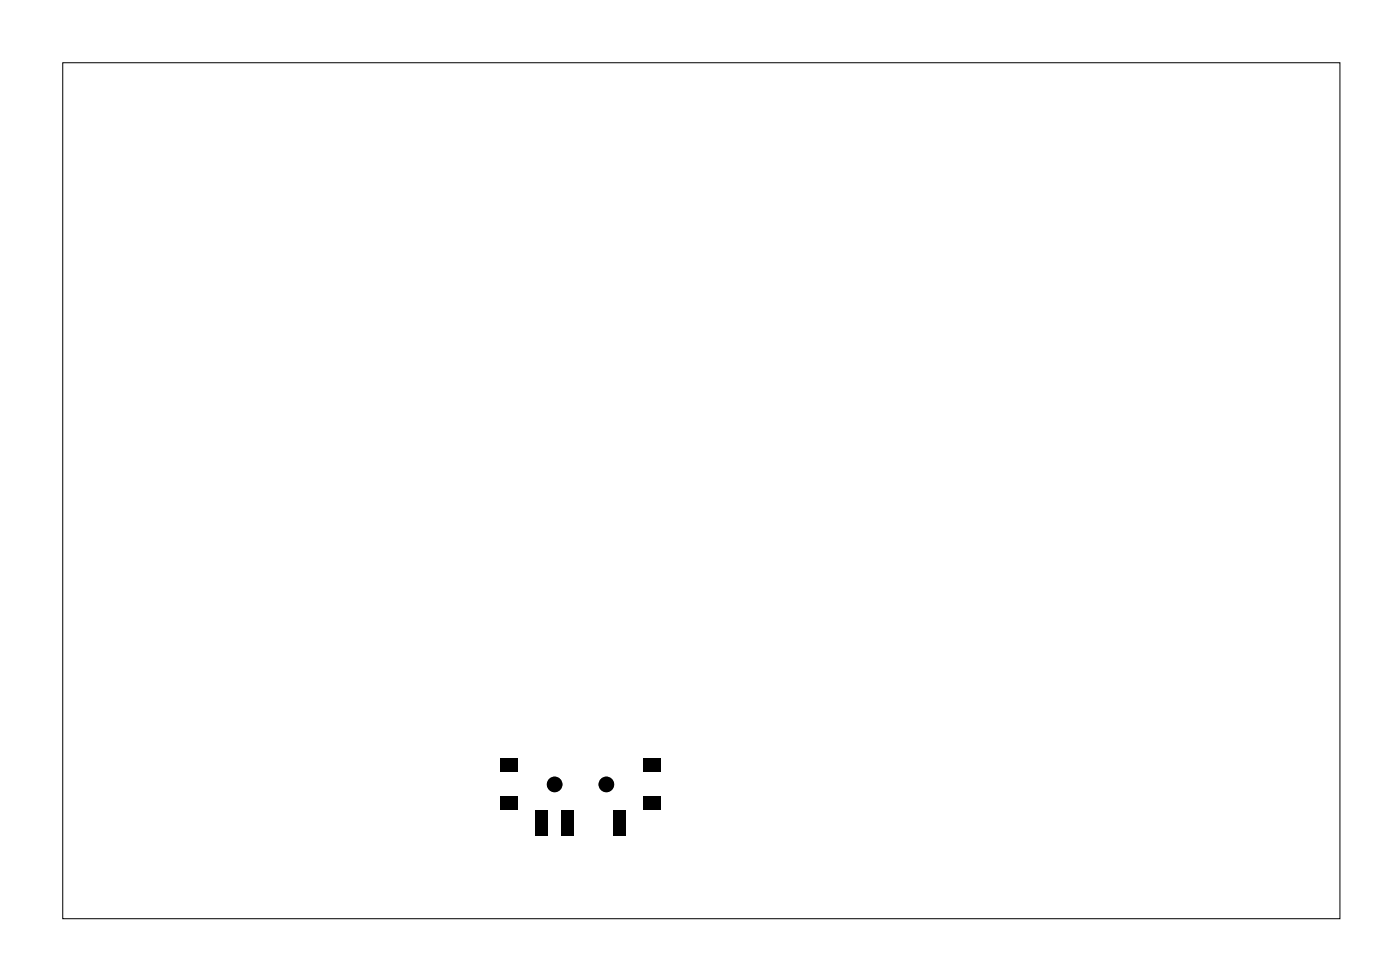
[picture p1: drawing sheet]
<svg xmlns="http://www.w3.org/2000/svg" width="81mm" height="57mm" viewBox="0 0 81 57" stroke-linecap="round" stroke-linejoin="round" font-family="sans-serif">
<path d="M3.6 3.6h74.1v49.6h-74.1z" fill="none" stroke="#000" stroke-width=".06"/>
<path d="M29 44h1v.8h-1zM29 46.2h1v.8h-1zM31 47h.7v1.5h-.7zM32.5 47h.7v1.5h-.7zM35.5 47h.7v1.5h-.7zM37.3 46.2h1v.8h-1zM37.3 44h1v.8h-1z" fill="#000"/>
<g fill="#000">
<circle cx="32.1" cy="45.5" r=".45"/>
<circle cx="35.1" cy="45.5" r=".45"/>
</g>
</svg>
